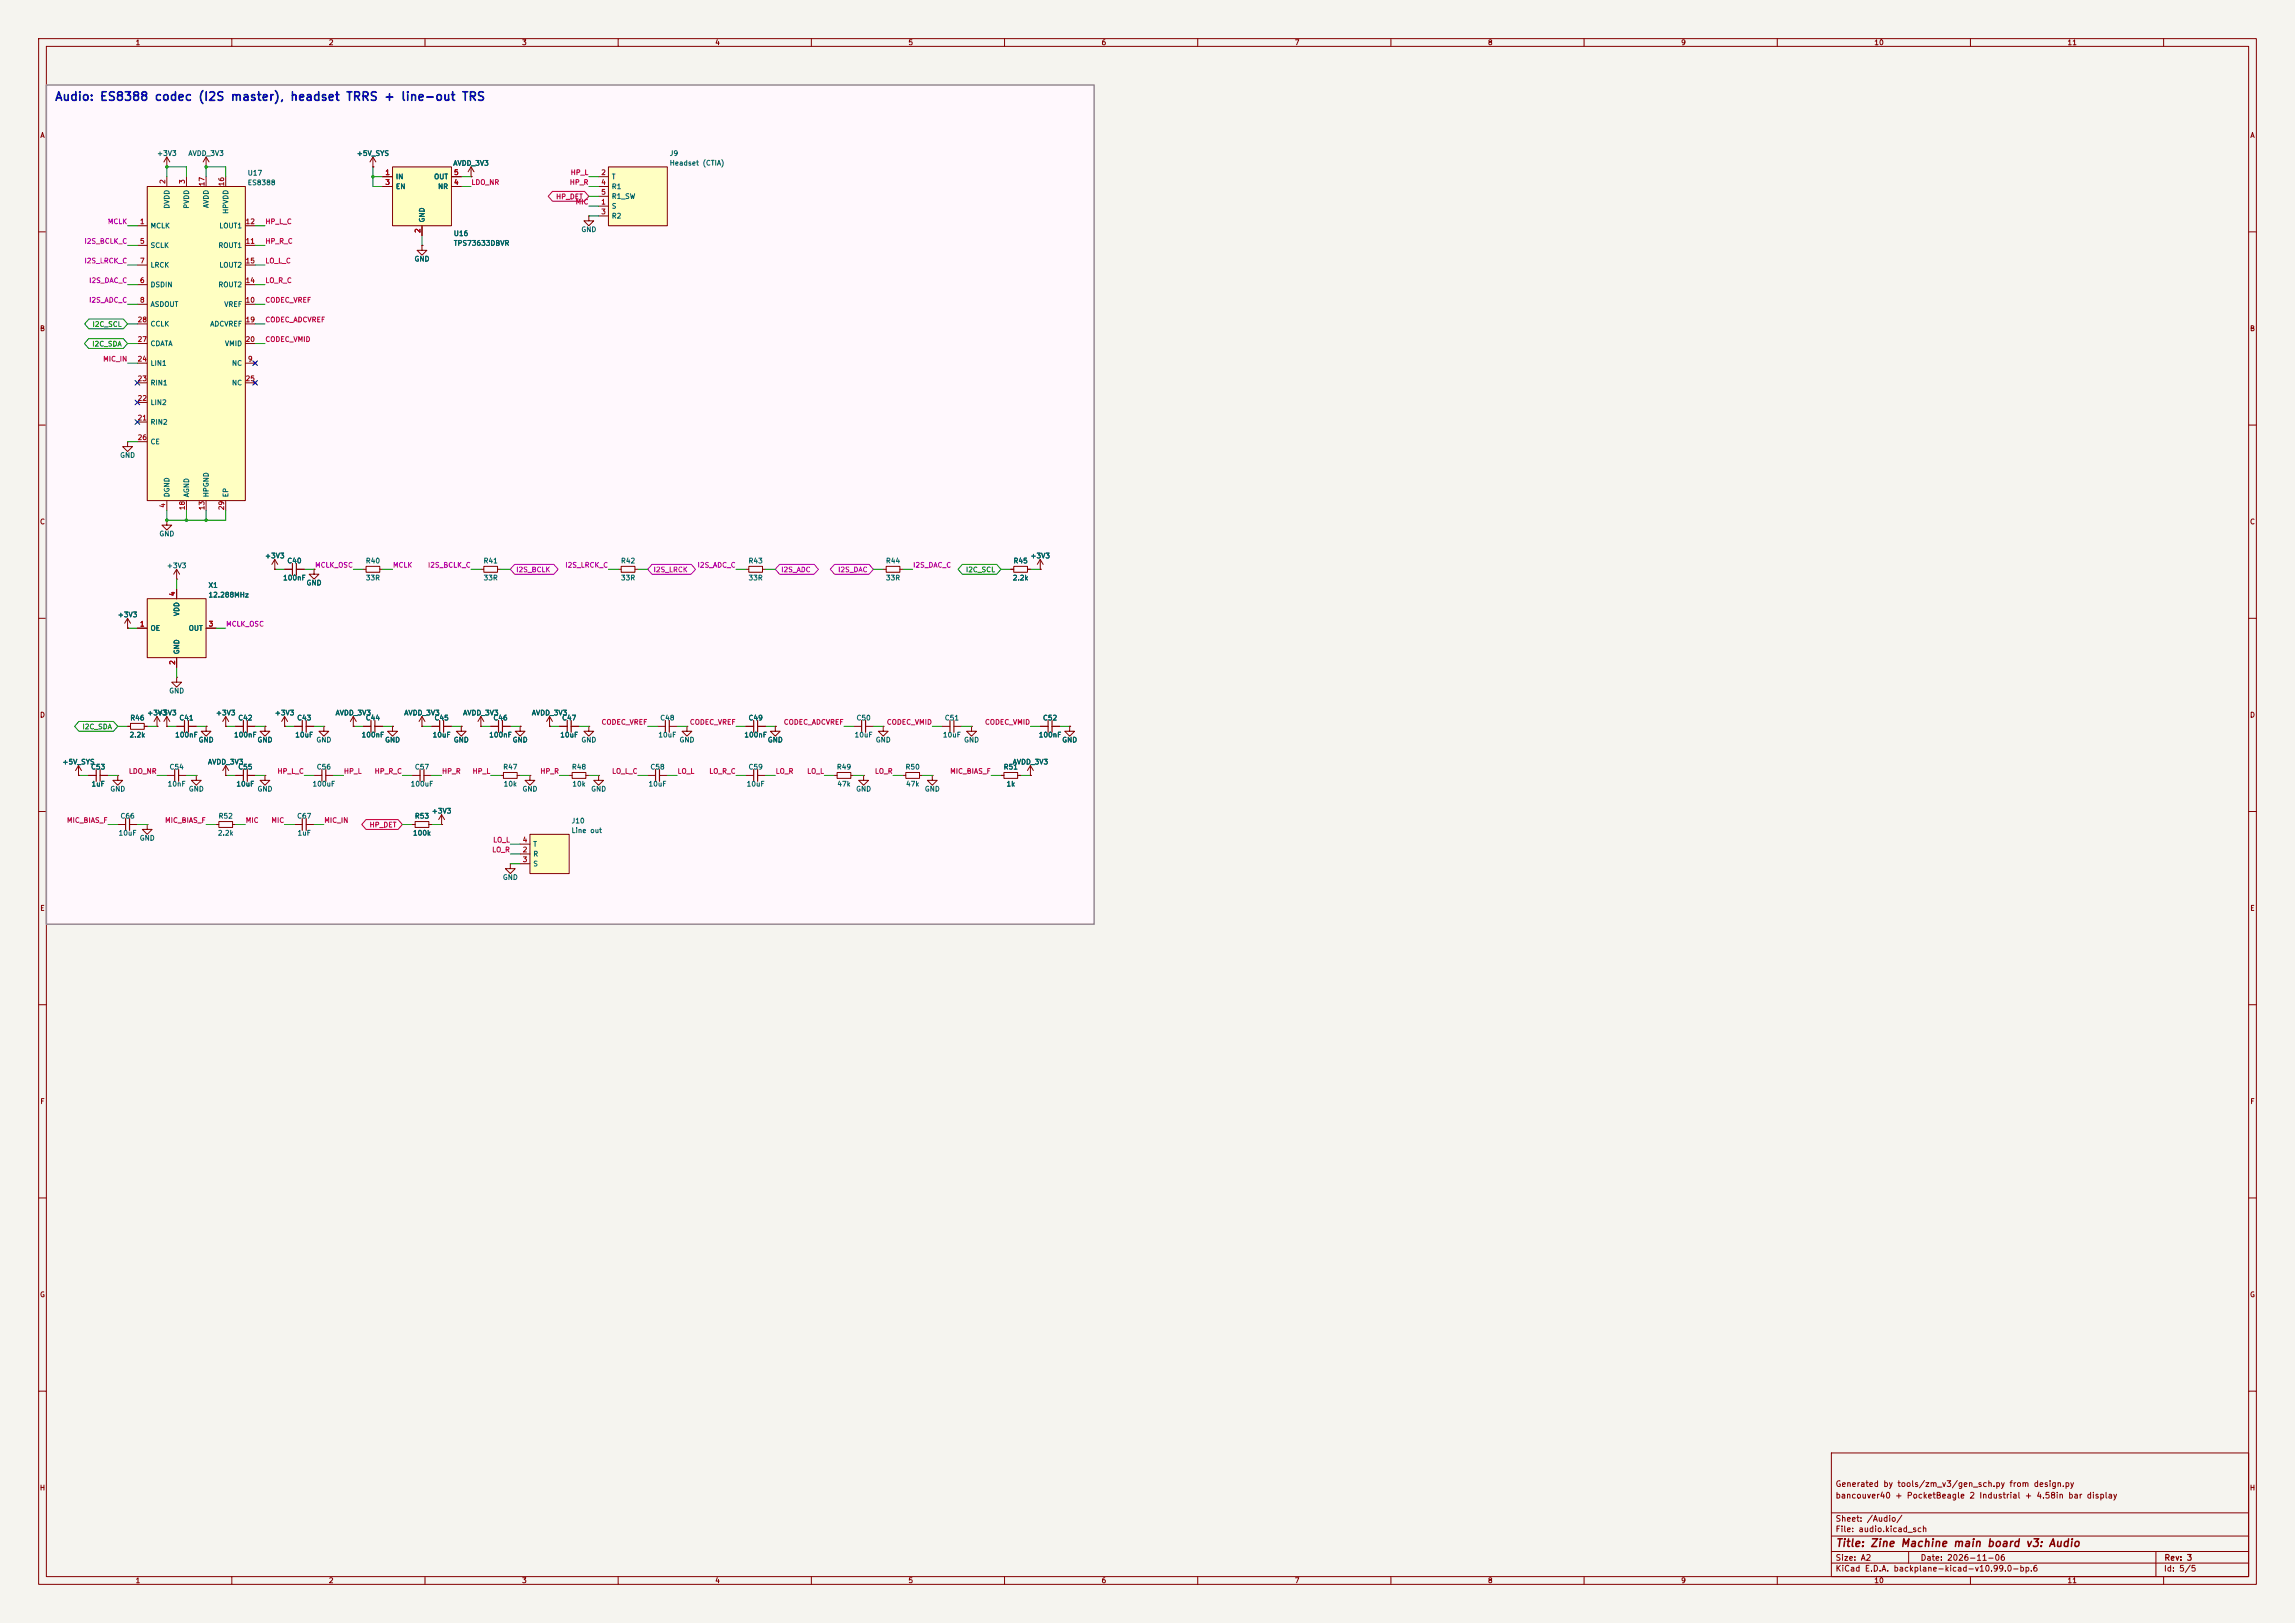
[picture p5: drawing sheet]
<svg xmlns="http://www.w3.org/2000/svg" width="594mm" height="420mm" viewBox="0 0 594 420" stroke-linecap="round" stroke-linejoin="round" font-family="sans-serif">
<defs><g id="words">
<text font-size="2.2" fill="#0000c2" x="14.1" y="26.6">Audio: ES8388 codec (I2S master), headset TRRS + line-out TRS</text>
<text font-size="2" fill="#840000" x="475" y="400.8">Title: Zine Machine main board v3: Audio</text>
<g font-size="1.5" fill="#840000">
<text x="475" y="388.1">bancouver40 + PocketBeagle 2 Industrial + 4.58in bar display</text>
<text x="475" y="385.1">Generated by tools/zm_v3/gen_sch.py from design.py</text>
<text x="475" y="394.1">Sheet: /Audio/</text>
<text x="475" y="396.8">File: audio.kicad_sch</text>
<text x="475" y="407">KiCad E.D.A. backplane-kicad-v10.99.0-bp.6</text>
<text x="475" y="404.2">Size: A2</text>
<text x="497" y="404.2">Date: 2026-11-06</text>
<text x="560" y="407">Id: 5/5</text>
<text x="560.1" y="404.2">Rev: 3</text>
</g>
<g font-size="1.3" fill="#840000">
<text x="35" y="12">1</text>
<text x="85" y="12">2</text>
<text x="135" y="12">3</text>
<text x="185" y="12">4</text>
<text x="235" y="12">5</text>
<text x="285" y="12">6</text>
<text x="335" y="12">7</text>
<text x="385" y="12">8</text>
<text x="435" y="12">9</text>
<text x="485" y="12">10</text>
<text x="535" y="12">11</text>
<text x="10.3" y="36">A</text>
<text x="582.3" y="36">A</text>
<text x="10.2" y="86">B</text>
<text x="582.2" y="86">B</text>
<text x="10.2" y="136">C</text>
<text x="582.2" y="136">C</text>
<text x="10.2" y="186">D</text>
<text x="582.2" y="186">D</text>
<text x="10.3" y="236">E</text>
<text x="582.3" y="236">E</text>
<text x="10.3" y="286">F</text>
<text x="582.3" y="286">F</text>
<text x="10.2" y="336">G</text>
<text x="582.2" y="336">G</text>
<text x="10.2" y="386">H</text>
<text x="582.2" y="386">H</text>
<text x="35" y="410">1</text>
<text x="85" y="410">2</text>
<text x="135" y="410">3</text>
<text x="185" y="410">4</text>
<text x="235" y="410">5</text>
<text x="285" y="410">6</text>
<text x="335" y="410">7</text>
<text x="385" y="410">8</text>
<text x="435" y="410">9</text>
<text x="485" y="410">10</text>
<text x="535" y="410">11</text>
</g>
<g font-size="1.3" fill="#006464">
<text x="40.5" y="40.6">+3V3</text>
<text x="48.6" y="40.6">AVDD_3V3</text>
<text x="92.2" y="40.6">+5V_SYS</text>
<text x="173.2" y="40.6">J9</text>
<text x="64" y="45.7">U17</text>
<text x="102.3" y="46.7">IN</text>
<text x="112.2" y="46.7">OUT</text>
<text x="117.2" y="43.2">AVDD_3V3</text>
<text x="158.2" y="46.7">T</text>
<text x="173.2" y="43.1">Headset (CTIA)</text>
<text x="54.3" y="54" transform="rotate(-90 54.3 54)">AVDD</text>
<text x="64" y="48.2">ES8388</text>
<text x="102.3" y="49.2">EN</text>
<text x="113.3" y="49.2">NR</text>
<text x="158.2" y="49.2">R1</text>
<text x="158.2" y="51.8">R1_SW</text>
<text x="38.8" y="59.4">MCLK</text>
<text x="44.1" y="54.1" transform="rotate(-90 44.1 54.1)">DVDD</text>
<text x="49.2" y="54.1" transform="rotate(-90 49.2 54.1)">PVDD</text>
<text x="56.6" y="59.4">LOUT1</text>
<text x="59.4" y="55.5" transform="rotate(-90 59.4 55.5)">HPVDD</text>
<text x="110.2" y="57.7" transform="rotate(-90 110.2 57.7)">GND</text>
<text x="158.2" y="54.3">S</text>
<text x="158.2" y="56.8">R2</text>
<text x="38.8" y="64.5">SCLK</text>
<text x="56.4" y="64.5">ROUT1</text>
<text x="117.3" y="61.4">U16</text>
<text x="117.3" y="63.9">TPS73633DBVR</text>
<text x="150.3" y="60.3">GND</text>
<text x="38.8" y="69.5">LRCK</text>
<text x="56.6" y="69.5">LOUT2</text>
<text x="107.2" y="68">GND</text>
<text x="38.8" y="74.6">DSDIN</text>
<text x="56.4" y="74.6">ROUT2</text>
<text x="38.8" y="79.7">ASDOUT</text>
<text x="57.9" y="79.7">VREF</text>
<text x="38.8" y="89.9">CDATA</text>
<text x="38.8" y="84.8">CCLK</text>
<text x="54.3" y="84.8">ADCVREF</text>
<text x="58.1" y="89.9">VMID</text>
<text x="38.8" y="94.9">LIN1</text>
<text x="59.9" y="94.9">NC</text>
<text x="38.8" y="100">RIN1</text>
<text x="59.9" y="100">NC</text>
<text x="38.8" y="105.1">LIN2</text>
<text x="38.8" y="110.2">RIN2</text>
<text x="31" y="118.8">GND</text>
<text x="38.8" y="115.3">CE</text>
<text x="44.1" y="128.8" transform="rotate(-90 44.1 128.8)">DGND</text>
<text x="49.2" y="128.8" transform="rotate(-90 49.2 128.8)">AGND</text>
<text x="54.3" y="128.8" transform="rotate(-90 54.3 128.8)">HPGND</text>
<text x="59.4" y="128.8" transform="rotate(-90 59.4 128.8)">EP</text>
<text x="41.1" y="139.1">GND</text>
<text x="43.1" y="147.3">+3V3</text>
<text x="68.5" y="144.8">+3V3</text>
<text x="74.2" y="146.1">C40</text>
<text x="94.5" y="146.1">R40</text>
<text x="125" y="146.1">R41</text>
<text x="160.6" y="146.1">R42</text>
<text x="193.6" y="146.1">R43</text>
<text x="229.2" y="146.1">R44</text>
<text x="262.2" y="146.1">R45</text>
<text x="266.6" y="144.8">+3V3</text>
<text x="53.8" y="152.4">X1</text>
<text x="53.8" y="154.9">12.288MHz</text>
<text x="73.1" y="150.5">100nF</text>
<text x="79.2" y="151.8">GND</text>
<text x="94.5" y="150.5">33R</text>
<text x="125" y="150.5">33R</text>
<text x="160.6" y="150.5">33R</text>
<text x="193.6" y="150.5">33R</text>
<text x="229.2" y="150.5">33R</text>
<text x="262" y="150.5">2.2k</text>
<text x="30.4" y="160">+3V3</text>
<text x="46.7" y="159.6" transform="rotate(-90 46.7 159.6)">VDD</text>
<text x="38.8" y="163.5">OE</text>
<text x="48.7" y="163.5">OUT</text>
<text x="46.7" y="169.4" transform="rotate(-90 46.7 169.4)">GND</text>
<text x="43.7" y="179.7">GND</text>
<text x="38" y="185.4">+3V3</text>
<text x="55.8" y="185.4">+3V3</text>
<text x="71" y="185.4">+3V3</text>
<text x="86.7" y="185.4">AVDD_3V3</text>
<text x="104.5" y="185.4">AVDD_3V3</text>
<text x="119.7" y="185.4">AVDD_3V3</text>
<text x="137.5" y="185.4">AVDD_3V3</text>
<text x="33.4" y="191.1">2.2k</text>
<text x="33.6" y="186.7">R46</text>
<text x="45.2" y="191.1">100nF</text>
<text x="46.3" y="186.7">C41</text>
<text x="60.4" y="191.1">100nF</text>
<text x="61.5" y="186.7">C42</text>
<text x="76.3" y="191.1">10uF</text>
<text x="76.8" y="186.7">C43</text>
<text x="93.5" y="191.1">100nF</text>
<text x="94.5" y="186.7">C44</text>
<text x="111.8" y="191.1">10uF</text>
<text x="112.3" y="186.7">C45</text>
<text x="126.5" y="191.1">100nF</text>
<text x="127.6" y="186.7">C46</text>
<text x="144.9" y="191.1">10uF</text>
<text x="145.3" y="186.7">C47</text>
<text x="170.3" y="191.1">10uF</text>
<text x="170.7" y="186.7">C48</text>
<text x="192.5" y="191.1">100nF</text>
<text x="193.6" y="186.7">C49</text>
<text x="221.1" y="191.1">10uF</text>
<text x="221.5" y="186.7">C50</text>
<text x="243.9" y="191.1">10uF</text>
<text x="244.4" y="186.7">C51</text>
<text x="268.7" y="191.1">100nF</text>
<text x="269.8" y="186.7">C52</text>
<text x="51.3" y="192.4">GND</text>
<text x="66.5" y="192.4">GND</text>
<text x="81.8" y="192.4">GND</text>
<text x="99.5" y="192.4">GND</text>
<text x="117.3" y="192.4">GND</text>
<text x="132.6" y="192.4">GND</text>
<text x="150.3" y="192.4">GND</text>
<text x="175.7" y="192.4">GND</text>
<text x="198.6" y="192.4">GND</text>
<text x="226.5" y="192.4">GND</text>
<text x="249.4" y="192.4">GND</text>
<text x="274.8" y="192.4">GND</text>
<text x="16" y="198.1">+5V_SYS</text>
<text x="23.4" y="199.4">C53</text>
<text x="23.5" y="203.8">1uF</text>
<text x="43.3" y="203.8">10nF</text>
<text x="43.7" y="199.4">C54</text>
<text x="53.7" y="198.1">AVDD_3V3</text>
<text x="61" y="203.8">10uF</text>
<text x="61.5" y="199.4">C55</text>
<text x="80.8" y="203.8">100uF</text>
<text x="81.8" y="199.4">C56</text>
<text x="106.2" y="203.8">100uF</text>
<text x="107.2" y="199.4">C57</text>
<text x="130.1" y="199.4">R47</text>
<text x="130.2" y="203.8">10k</text>
<text x="147.9" y="199.4">R48</text>
<text x="148" y="203.8">10k</text>
<text x="167.7" y="203.8">10uF</text>
<text x="168.2" y="199.4">C58</text>
<text x="193.1" y="203.8">10uF</text>
<text x="193.6" y="199.4">C59</text>
<text x="216.5" y="199.4">R49</text>
<text x="216.6" y="203.8">47k</text>
<text x="234.2" y="199.4">R50</text>
<text x="234.4" y="203.8">47k</text>
<text x="259.6" y="199.4">R51</text>
<text x="260.4" y="203.8">1k</text>
<text x="262" y="198.1">AVDD_3V3</text>
<text x="28.4" y="205.1">GND</text>
<text x="48.7" y="205.1">GND</text>
<text x="66.5" y="205.1">GND</text>
<text x="135.1" y="205.1">GND</text>
<text x="152.9" y="205.1">GND</text>
<text x="221.5" y="205.1">GND</text>
<text x="239.2" y="205.1">GND</text>
<text x="31" y="212.1">C66</text>
<text x="56.4" y="212.1">R52</text>
<text x="76.8" y="212.1">C67</text>
<text x="107.2" y="212.1">R53</text>
<text x="111.6" y="210.8">+3V3</text>
<text x="147.8" y="213.4">J10</text>
<text x="147.8" y="215.9">Line out</text>
<text x="30.6" y="216.5">10uF</text>
<text x="36" y="217.8">GND</text>
<text x="56.3" y="216.5">2.2k</text>
<text x="76.9" y="216.5">1uF</text>
<text x="106.8" y="216.5">100k</text>
<text x="137.9" y="221.9">R</text>
<text x="137.9" y="219.4">T</text>
<text x="130" y="228">GND</text>
<text x="137.9" y="224.5">S</text>
</g>
<g font-size="1.3" fill="#a90000">
<text x="43" y="47.7" transform="rotate(-90 43 47.7)">2</text>
<text x="48.1" y="47.7" transform="rotate(-90 48.1 47.7)">3</text>
<text x="99.6" y="45.6">1</text>
<text x="117.4" y="45.6">5</text>
<text x="155.5" y="45.6">2</text>
<text x="53.2" y="48.3" transform="rotate(-90 53.2 48.3)">17</text>
<text x="58.3" y="48.3" transform="rotate(-90 58.3 48.3)">16</text>
<text x="99.6" y="48.1">3</text>
<text x="117.4" y="48.1">4</text>
<text x="155.5" y="53.2">1</text>
<text x="155.5" y="48.1">4</text>
<text x="155.5" y="50.7">5</text>
<text x="36.1" y="58.3">1</text>
<text x="63.4" y="58.3">12</text>
<text x="155.5" y="55.7">3</text>
<text x="36.1" y="63.4">5</text>
<text x="63.4" y="63.4">11</text>
<text x="109.1" y="60.4" transform="rotate(-90 109.1 60.4)">2</text>
<text x="36.1" y="68.4">7</text>
<text x="63.4" y="68.4">15</text>
<text x="36.1" y="73.5">6</text>
<text x="63.4" y="73.5">14</text>
<text x="35.5" y="83.7">28</text>
<text x="36.1" y="78.6">8</text>
<text x="63.4" y="78.6">10</text>
<text x="63.4" y="83.7">19</text>
<text x="35.5" y="88.8">27</text>
<text x="63.4" y="88.8">20</text>
<text x="35.5" y="93.8">24</text>
<text x="64" y="93.8">9</text>
<text x="35.5" y="98.9">23</text>
<text x="63.4" y="98.9">25</text>
<text x="35.5" y="104">22</text>
<text x="35.5" y="109.1">21</text>
<text x="35.5" y="114.2">26</text>
<text x="43" y="131.5" transform="rotate(-90 43 131.5)">4</text>
<text x="48.1" y="132.1" transform="rotate(-90 48.1 132.1)">18</text>
<text x="53.2" y="132.1" transform="rotate(-90 53.2 132.1)">13</text>
<text x="58.3" y="132.1" transform="rotate(-90 58.3 132.1)">29</text>
<text x="45.6" y="154.4" transform="rotate(-90 45.6 154.4)">4</text>
<text x="36.1" y="162.4">1</text>
<text x="53.9" y="162.4">3</text>
<text x="45.6" y="172.2" transform="rotate(-90 45.6 172.2)">2</text>
<text x="135.2" y="220.8">2</text>
<text x="135.2" y="218.3">4</text>
<text x="135.2" y="223.4">3</text>
</g>
<g font-size="1.3" fill="#c8003c">
<text x="147.6" y="45.6">HP_L</text>
<text x="121.9" y="48.1">LDO_NR</text>
<text x="143.8" y="51.9">HP_DET</text>
<text x="147.3" y="48.1">HP_R</text>
<text x="148.8" y="53.2">MIC</text>
<text x="68.6" y="58.3">HP_L_C</text>
<text x="68.6" y="63.4">HP_R_C</text>
<text x="68.6" y="68.5">LO_L_C</text>
<text x="68.6" y="73.5">LO_R_C</text>
<text x="68.6" y="83.7">CODEC_ADCVREF</text>
<text x="68.6" y="78.6">CODEC_VREF</text>
<text x="68.6" y="88.8">CODEC_VMID</text>
<text x="26.6" y="93.9">MIC_IN</text>
<text x="155.6" y="187.8">CODEC_VREF</text>
<text x="178.4" y="187.8">CODEC_VREF</text>
<text x="202.7" y="187.8">CODEC_ADCVREF</text>
<text x="229.4" y="187.8">CODEC_VMID</text>
<text x="254.8" y="187.8">CODEC_VMID</text>
<text x="33.2" y="200.5">LDO_NR</text>
<text x="71.7" y="200.5">HP_L_C</text>
<text x="88.9" y="200.5">HP_L</text>
<text x="96.8" y="200.5">HP_R_C</text>
<text x="114.3" y="200.5">HP_R</text>
<text x="122.2" y="200.5">HP_L</text>
<text x="139.7" y="200.5">HP_R</text>
<text x="158.3" y="200.5">LO_L_C</text>
<text x="175.2" y="200.5">LO_L</text>
<text x="183.4" y="200.5">LO_R_C</text>
<text x="200.6" y="200.5">LO_R</text>
<text x="208.8" y="200.5">LO_L</text>
<text x="226.3" y="200.5">LO_R</text>
<text x="245.8" y="200.5">MIC_BIAS_F</text>
<text x="17.2" y="213.2">MIC_BIAS_F</text>
<text x="42.6" y="213.2">MIC_BIAS_F</text>
<text x="63.5" y="213.2">MIC</text>
<text x="70.1" y="213.2">MIC</text>
<text x="83.8" y="213.2">MIC_IN</text>
<text x="95.5" y="214.4">HP_DET</text>
<text x="127.3" y="220.9">LO_R</text>
<text x="127.5" y="218.3">LO_L</text>
</g>
<g font-size="1.3" fill="#b400b4">
<text x="27.8" y="58.3">MCLK</text>
<text x="21.7" y="63.4">I2S_BCLK_C</text>
<text x="21.7" y="68.5">I2S_LRCK_C</text>
<text x="22.9" y="73.5">I2S_DAC_C</text>
<text x="22.9" y="78.6">I2S_ADC_C</text>
<text x="81.4" y="147.2">MCLK_OSC</text>
<text x="101.6" y="147.2">MCLK</text>
<text x="110.6" y="147.2">I2S_BCLK_C</text>
<text x="133.5" y="148.4">I2S_BCLK</text>
<text x="146.2" y="147.2">I2S_LRCK_C</text>
<text x="169" y="148.4">I2S_LRCK</text>
<text x="180.4" y="147.2">I2S_ADC_C</text>
<text x="202.1" y="148.4">I2S_ADC</text>
<text x="216.8" y="148.4">I2S_DAC</text>
<text x="236.2" y="147.2">I2S_DAC_C</text>
<text x="58.4" y="162.4">MCLK_OSC</text>
</g>
<g font-size="1.3" fill="#008c00">
<text x="23.7" y="90">I2C_SDA</text>
<text x="23.8" y="84.9">I2C_SCL</text>
<text x="249.9" y="148.4">I2C_SCL</text>
<text x="21.2" y="189">I2C_SDA</text>
</g>
</g></defs>
<path d="M0 0h594v420h-594z" fill="#f5f4ef" stroke="#f5f4ef" stroke-width=".26"/>
<g fill="none" stroke="#840000" stroke-width=".26">
<path d="M10 10h574v400h-574zM12 12h570v396h-570zM60 10v2M110 10v2M160 10v2M210 10v2M260 10v2M310 10v2M360 10v2M410 10v2M460 10v2M510 10v2"/>
<path d="M560 10v2M10 60h2M582 60h2M10 110h2M582 110h2M10 160h2M582 160h2M10 210h2M582 210h2M10 260h2M582 260h2M10 310h2"/>
<path d="M582 310h2M10 360h2M474 376h108v32h-108zM582 360h2M474 397.5h108M474 391.5h108M60 408v2M110 408v2M160 408v2M210 408v2M260 408v2M310 408v2"/>
<path d="M360 408v2M410 408v2M460 408v2M474 404.5h108M474 401.5h108M494 401.5v3M510 408v2M558 401.5v6.5M560 408v2"/>
</g>
<path d="M12 22h271.2v217.2h-271.2z" fill="#fff8fd"/>
<g fill="none" stroke="#840000" stroke-width=".26">
<path d="M96.5 43.2h.1M96.5 40.6l-.7 1.3M96.5 40.6l.8 1.3M96.5 40.6v2.6M45.7 149.9h.1M45.7 147.3l-.7 1.3M45.7 147.3l.8 1.3M45.7 147.3v2.6M94 147.3h.7M94.7 146.6h3.6v1.5h-3.6zM98.3 147.3h.8M53.3 188v1.2h1.3l-1.3 1.3-1.2-1.3h1.2"/>
<path d="M53.3 188h.1M144.8 188h2M147.8 188h2.1M152.4 188v1.2h1.3l-1.3 1.3-1.3-1.3h1.3M152.4 188h.1M170.2 188h2M173.2 188h2.1M177.8 188v1.2h1.3l-1.3 1.3-1.3-1.3h1.3M177.8 188h.1M193 188h2.1M196.1 188h2M200.7 188v1.2h1.2l-1.2 1.3-1.3-1.3h1.3"/>
<path d="M200.7 188h.1M61 200.7h2M64 200.7h2M223.5 200.7v1.2h1.3l-1.3 1.3-1.3-1.3h1.3M223.5 200.7h.1"/>
</g>
<path d="M63 199.1v3.1M64 199.1v3.1M146.8 186.4v3.1M147.8 186.4v3.1M172.2 186.4v3.1M173.2 186.4v3.1M195.1 186.4v3.1M196.1 186.4v3.1" fill="none" stroke="#840000" stroke-width=".3"/>
<path d="M101.6 43.2h15.2v15.2h-15.2z" fill="#ffffc2"/>
<g fill="none" stroke="#840000" stroke-width=".26">
<path d="M99.1 45.7h2.5M99.1 48.3h2.5M101.6 43.2h15.2v15.2h-15.2zM109.2 58.4v2.6M116.8 45.7h2.6M116.8 48.3h2.6M73.7 147.3h2M76.7 147.3h2M81.3 147.3v1.3h1.2l-1.2 1.3-1.3-1.3h1.3M81.3 147.3h.1M20.3 198.1l-.7 1.3M20.3 198.1l.8 1.3"/>
<path d="M20.3 198.1v2.6M33 188h.8M33.8 187.2h3.5v1.5h-3.5zM37.3 188h.8M61 188h2M64 188h2M216.7 199.9h3.5v1.5h-3.5zM234.4 199.9h3.6v1.5h-3.6zM259.8 199.9h3.6v1.5h-3.6zM266.7 198.1l-.8 1.3M266.7 198.1l.8 1.3M266.7 198.1v2.6"/>
<path d="M20.3 200.7h.1M22.9 200.7h2M25.9 200.7h2M30.5 200.7v1.2h1.2l-1.2 1.3-1.3-1.3h1.3M30.5 200.7h.1M43.2 200.7h2M46.2 200.7h2.1M50.8 200.7v1.2h1.3l-1.3 1.3-1.3-1.3h1.3M50.8 200.7h.1M76.2 213.4h2M79.2 213.4h2.1M106.7 213.4h.7"/>
<path d="M107.4 212.6h3.6v1.5h-3.6zM111 213.4h.8M114.3 213.4h.1M114.3 210.8l-.8 1.3M114.3 210.8l.8 1.3M114.3 210.8v2.6M154.9 200.7v1.2h1.3l-1.3 1.3-1.2-1.3h1.2M154.9 200.7h.1M167.6 200.7h2.1M170.7 200.7h2M193 200.7h2.1M196.1 200.7h2"/>
<path d="M215.9 200.7h.8M220.2 200.7h.8M233.7 200.7h.7M238 200.7h.8M241.3 200.7v1.2h1.3l-1.3 1.3-1.3-1.3h1.3M241.3 200.7h.1M259.1 200.7h.7M263.4 200.7h.8M266.7 200.7h.1"/>
</g>
<g fill="none" stroke="#840000" stroke-width=".3">
<path d="M75.7 145.8v3M76.7 145.8v3M24.9 199.1v3.1M25.9 199.1v3.1M45.2 199.1v3.1M46.2 199.1v3.1M63 186.4v3.1M64 186.4v3.1M169.7 199.1v3.1M170.7 199.1v3.1M195.1 199.1v3.1M196.1 199.1v3.1"/>
<path d="M78.2 211.8v3.1M79.2 211.8v3.1"/>
</g>
<path d="M137.2 215.9h10.1v10.2h-10.1z" fill="#ffffc2"/>
<g fill="none" stroke="#840000" stroke-width=".26">
<path d="M43.2 43.2h.1M43.2 40.6l-.8 1.3M43.2 40.6l.7 1.3M43.2 40.6v2.6M53.3 43.2h.1M53.3 40.6l-.7 1.3M53.3 40.6l.8 1.3M53.3 40.6v2.6M45.7 188h2.1M48.8 188h2M58.4 198.1l-.7 1.3M58.4 198.1l.8 1.3"/>
<path d="M58.4 198.1v2.6M148.1 199.9h3.5v1.5h-3.5zM58.4 200.7h.1M134.6 218.4h2.6M137.2 215.9h10.1v10.2h-10.1zM147.3 200.7h.8M151.6 200.7h.8M134.6 221h2.6M134.6 223.5h2.6"/>
</g>
<path d="M47.8 186.4v3.1M48.8 186.4v3.1" fill="none" stroke="#840000" stroke-width=".3"/>
<path d="M38.1 48.3h25.4v81.2h-25.4z" fill="#ffffc2"/>
<g fill="none" stroke="#840000" stroke-width=".26">
<path d="M35.6 58.4h2.5M38.1 48.3h25.4v81.2h-25.4zM43.2 45.7v2.6M48.3 45.7v2.6M53.3 45.7v2.6M58.4 45.7v2.6M63.5 58.4h2.5M121.9 45.7h.1M121.9 43.2l-.7 1.3M121.9 43.2l.8 1.3M121.9 43.2v2.5M152.4 55.9v1.3h1.3l-1.3 1.2-1.3-1.2h1.3"/>
<path d="M152.4 55.9h.1M35.6 63.5h2.5M35.6 73.7h2.5M35.6 68.6h2.5M35.6 78.7h2.5M63.5 63.5h2.5M63.5 73.7h2.5M63.5 68.6h2.5M63.5 78.7h2.5M109.2 63.5v1.3h1.3l-1.3 1.2-1.3-1.2h1.3M109.2 63.5h.1M35.6 94h2.5"/>
<path d="M35.6 83.8h2.5M35.6 88.9h2.5M35.6 99.1h2.5M63.5 94h2.5M63.5 83.8h2.5M63.5 88.9h2.5M63.5 99.1h2.5M65.7 93.6l.7 .8M65.7 98.7l.7 .7M66.4 93.6l-.7 .8M66.4 98.7l-.7 .7M33 114.3v1.3h1.3l-1.3 1.2-1.3-1.2h1.3"/>
<path d="M33 114.3h.1M35.6 109.2h2.5M35.6 104.1h2.5M35.6 114.3h2.5M43.2 129.5v2.6M48.3 129.5v2.6M53.3 129.5v2.6M58.4 129.5v2.6M40.6 188h.1M40.6 185.4l-.7 1.3M40.6 185.4l.8 1.3M40.6 185.4v2.6"/>
<path d="M43.2 188h.1M43.2 185.4v2.6M43.2 185.4l-.8 1.3M43.2 185.4l.7 1.3M58.4 188h.1M58.4 185.4v2.6M58.4 185.4l-.7 1.3M58.4 185.4l.8 1.3M68.6 188v1.2h1.2l-1.2 1.3-1.3-1.3h1.3M68.6 188h.1M76.2 188h2M79.2 188h2.1"/>
<path d="M83.8 188v1.2h1.3l-1.3 1.3-1.3-1.3h1.3M83.8 188h.1M101.6 188v1.2h1.3l-1.3 1.3-1.3-1.3h1.3M101.6 188h.1M111.8 188h2M114.8 188h2M119.4 188v1.2h1.2l-1.2 1.3-1.3-1.3h1.3M119.4 188h.1M124.5 188h.1M124.5 185.4l-.8 1.3M124.5 185.4l.7 1.3M124.5 185.4v2.6"/>
<path d="M127 188h2M130 188h2.1M142.2 188h.1M142.2 185.4l-.7 1.3M142.2 185.4l.8 1.3M142.2 185.4v2.6M221 188h2M224 188h2.1M228.6 188v1.2h1.3l-1.3 1.3-1.3-1.3h1.3M228.6 188h.1M243.8 188h2.1M246.9 188h2"/>
<path d="M251.5 188v1.2h1.2l-1.2 1.3-1.3-1.3h1.3M251.5 188h.1M269.2 188h2.1M272.3 188h2M276.9 188v1.2h1.2l-1.2 1.3-1.3-1.3h1.3M276.9 188h.1M55.9 213.4h.7M56.6 212.6h3.6v1.5h-3.6zM60.2 213.4h.8M68.6 200.7v1.2h1.2l-1.2 1.3-1.3-1.3h1.3M68.6 200.7h.1M81.3 200.7h2"/>
<path d="M84.3 200.7h2.1M137.2 200.7v1.2h1.2l-1.2 1.3-1.3-1.3h1.3M137.2 200.7h.1M132.1 223.5v1.3h1.2l-1.2 1.3-1.3-1.3h1.3M132.1 223.5h.1"/>
</g>
<g fill="none" stroke="#840000" stroke-width=".3">
<path d="M78.2 186.4v3.1M79.2 186.4v3.1M83.3 199.1v3.1M84.3 199.1v3.1M113.8 186.4v3.1M114.8 186.4v3.1M129 186.4v3.1M130 186.4v3.1M223 186.4v3.1M224 186.4v3.1M245.9 186.4v3.1M246.9 186.4v3.1"/>
<path d="M271.3 186.4v3.1M272.3 186.4v3.1"/>
</g>
<path d="M157.5 43.2h15.2v15.2h-15.2z" fill="#ffffc2"/>
<g fill="none" stroke="#840000" stroke-width=".26">
<path d="M154.9 53.3h2.6M154.9 45.7h2.6M154.9 55.9h2.6M154.9 48.3h2.6M154.9 50.8h2.6M157.5 43.2h15.2v15.2h-15.2zM43.2 134.6v1.3h1.2l-1.2 1.3-1.3-1.3h1.3M43.2 134.6h.1M71.1 147.3h.1M71.1 144.8l-.7 1.3M71.1 144.8l.8 1.3M71.1 144.8v2.5"/>
<path d="M124.5 147.3h.7M125.2 146.6h3.6v1.5h-3.6zM128.8 147.3h.7M160 147.3h.8M160.8 146.6h3.5v1.5h-3.5zM164.3 147.3h.8M193 147.3h.8M193.8 146.6h3.6v1.5h-3.6zM197.4 147.3h.7M228.6 147.3h.8M229.4 146.6h3.5v1.5h-3.5zM232.9 147.3h.8"/>
<path d="M261.6 147.3h.8M262.4 146.6h3.5v1.5h-3.5zM265.9 147.3h.8M269.2 147.3h.1M269.2 144.8l-.7 1.3M269.2 144.8l.8 1.3M269.2 144.8v2.5M109.2 188h.1M109.2 185.4l-.7 1.3M109.2 185.4l.8 1.3M109.2 185.4v2.6M38.1 213.4v1.2h1.3l-1.3 1.3-1.3-1.3h1.3"/>
<path d="M38.1 213.4h.1"/>
</g>
<path d="M38.1 154.9h15.2v15.3h-15.2z" fill="#ffffc2"/>
<g fill="none" stroke="#840000" stroke-width=".26">
<path d="M96.5 43.2h.1M99.1 45.7h2.5M99.1 48.3h2.5M109.2 58.4v2.6M116.8 45.7h2.6M116.8 48.3h2.6M121.9 45.7h.1M109.2 63.5h.1M38.1 154.9h15.2v15.3h-15.2zM45.7 152.4v2.5M71.1 147.3h.1M73.7 147.3h2"/>
<path d="M76.7 147.3h2M81.3 147.3h.1M261.6 147.3h.8M265.9 147.3h.8M269.2 147.3h.1M33 162.6h.1M33 160l-.7 1.3M33 160l.8 1.3M33 160v2.6M35.6 162.6h2.5M45.7 175.3v1.2h1.3l-1.3 1.3-1.3-1.3h1.3M45.7 175.3h.1"/>
<path d="M45.7 170.2v2.5M53.3 162.6h2.6M33 188h.8M37.3 188h.8M40.6 188h.1M43.2 188h.1M45.7 188h2.1M48.8 188h2M53.3 188h.1M58.4 188h.1M61 188h2M64 188h2"/>
<path d="M68.6 188h.1M73.7 188h.1M73.7 185.4l-.8 1.3M73.7 185.4l.7 1.3M73.7 185.4v2.6M76.2 188h2M79.2 188h2.1M91.4 188h.1M91.4 185.4l-.7 1.3M91.4 185.4l.8 1.3M91.4 185.4v2.6M94 188h2"/>
<path d="M97 188h2.1M101.6 188h.1M109.2 188h.1M111.8 188h2M114.8 188h2M119.4 188h.1M124.5 188h.1M127 188h2M130 188h2.1M130.3 199.9h3.6v1.5h-3.6zM134.6 188v1.2h1.3l-1.3 1.3-1.3-1.3h1.3M134.6 188h.1"/>
<path d="M142.2 188h.1M144.8 188h2M147.8 188h2.1M193 188h2.1M196.1 188h2M200.7 188h.1M269.2 188h2.1M272.3 188h2M276.9 188h.1M20.3 200.7h.1M22.9 200.7h2M25.9 200.7h2"/>
<path d="M30.5 213.4h2M33.5 213.4h2.1M58.4 200.7h.1M61 200.7h2M64 200.7h2M106.7 200.7h2M106.7 213.4h.7M109.7 200.7h2.1M111 213.4h.8M114.3 213.4h.1M129.5 200.7h.8M133.9 200.7h.7"/>
<path d="M259.1 200.7h.7M263.4 200.7h.8M266.7 200.7h.1"/>
</g>
<path d="M96 186.4v3.1M97 186.4v3.1M108.7 199.1v3.1M109.7 199.1v3.1M32.5 211.8v3.1M33.5 211.8v3.1" fill="none" stroke="#840000" stroke-width=".3"/>
<path d="M23 87.6h8.9l1.1 1.3-1.1 1.3h-8.9l-1.2-1.3zM23 82.5h8.9l1.1 1.3-1.1 1.3h-8.9l-1.1-1.3zM249.1 146h8.9l1.1 1.3-1.1 1.3h-8.9l-1.1-1.3zM20.4 186.7h9l1.1 1.3-1.1 1.2h-9l-1.1-1.2z" fill="none" stroke="#008c00" stroke-width=".26"/>
<path d="M133.2 146h10.2l1.1 1.3-1.1 1.3h-10.2l-1.1-1.3zM168.8 146h10.1l1.1 1.3-1.1 1.3h-10.1l-1.2-1.3zM201.8 146h8.9l1.1 1.3-1.1 1.3h-8.9l-1.1-1.3zM216 146h8.9l1.2 1.3-1.2 1.3h-8.9l-1.1-1.3z" fill="none" stroke="#b400b4" stroke-width=".26"/>
<path d="M143 49.5h8.3l1.1 1.3-1.1 1.3h-8.3l-1.1-1.3zM94.7 212.1h8.3l1.1 1.3-1.1 1.2h-8.3l-1.1-1.2z" fill="none" stroke="#c8003c" stroke-width=".26"/>
<g fill="none" stroke="#009600" stroke-width=".26">
<path d="M33 58.4h2.6M43.2 45.7v-2.5h5.1v2.5M53.3 45.7v-2.5h5.1v2.5M66 58.4h2.6M96.5 43.2v5.1h2.6M96.5 45.7h2.6M119.4 48.3h2.5M119.4 45.7h2.5M152.4 48.3h2.5M152.4 45.7h2.5M152.4 50.8h2.5M152.4 53.3h2.5"/>
<path d="M152.4 55.9h2.5M33 63.5h2.6M33 68.6h2.6M33 73.7h2.6M33 78.7h2.6M66 63.5h2.6M66 68.6h2.6M66 73.7h2.6M66 78.7h2.6M109.2 61v2.5M33 94h2.6M33 88.9h2.6"/>
<path d="M33 83.8h2.6M66 88.9h2.6M66 83.8h2.6M33 114.3h2.6M43.2 132.1v2.5h15.2v-2.5M48.3 132.1v2.5M53.3 132.1v2.5M45.7 149.9v2.5M71.1 147.3h2.6M78.7 147.3h2.6M91.4 147.3h2.6M99.1 147.3h2.5"/>
<path d="M121.9 147.3h2.6M129.5 147.3h2.6M157.5 147.3h2.5M165.1 147.3h2.5M190.5 147.3h2.5M198.1 147.3h2.6M226.1 147.3h2.5M233.7 147.3h2.5M259.1 147.3h2.5M266.7 147.3h2.5M33 162.6h2.6M45.7 172.7v2.6"/>
<path d="M55.9 162.6h2.5M30.5 188h2.5M38.1 188h2.5M43.2 188h2.5M50.8 188h2.5M58.4 188h2.6M66 188h2.6M73.7 188h2.5M81.3 188h2.5M91.4 188h2.6M99.1 188h2.5M109.2 188h2.6"/>
<path d="M116.8 188h2.6M124.5 188h2.5M132.1 188h2.5M142.2 188h2.6M149.9 188h2.5M167.6 188h2.6M175.3 188h2.5M190.5 188h2.5M198.1 188h2.6M218.4 188h2.6M226.1 188h2.5M241.3 188h2.5"/>
<path d="M248.9 188h2.6M266.7 188h2.5M274.3 188h2.6M20.3 200.7h2.6M27.9 200.7h2.6M27.9 213.4h2.6M35.6 213.4h2.5M40.6 200.7h2.6M48.3 200.7h2.5M53.3 213.4h2.6M58.4 200.7h2.6M61 213.4h2.5"/>
<path d="M66 200.7h2.6M73.7 213.4h2.5M78.7 200.7h2.6M81.3 213.4h2.5M86.4 200.7h2.5M104.1 200.7h2.6M104.1 213.4h2.6M111.8 200.7h2.5M111.8 213.4h2.5M127 200.7h2.5M132.1 218.4h2.5M134.6 200.7h2.6"/>
<path d="M144.8 200.7h2.5M152.4 200.7h2.5M165.1 200.7h2.5M172.7 200.7h2.6M190.5 200.7h2.5M198.1 200.7h2.6M213.4 200.7h2.5M221 200.7h2.5M231.1 200.7h2.6M238.8 200.7h2.5M256.5 200.7h2.6M264.2 200.7h2.5"/>
<path d="M132.1 221h2.5M132.1 223.5h2.5"/>
</g>
<path d="M35 98.5l1.2 1.2M36.2 98.5l-1.2 1.2M65.4 98.5l1.2 1.2M65.4 93.4l1.2 1.2M66.6 98.5l-1.2 1.2M66.6 93.4l-1.2 1.2M35 108.6l1.2 1.2M35 103.5l1.2 1.2M36.2 108.6l-1.2 1.2M36.2 103.5l-1.2 1.2" fill="none" stroke="#000084" stroke-width=".26"/>
<path d="M12 22h271.2v217.2h-271.2z" fill="none" stroke="#998d96" stroke-width=".4"/>
<g fill="#009600">
<circle cx="43.2" cy="134.6" r=".46"/>
<circle cx="43.2" cy="43.2" r=".46"/>
<circle cx="48.3" cy="134.6" r=".46"/>
<circle cx="53.3" cy="43.2" r=".46"/>
<circle cx="53.3" cy="134.6" r=".46"/>
<circle cx="96.5" cy="45.7" r=".46"/>
</g>
<use href="#words"/>
</svg>
